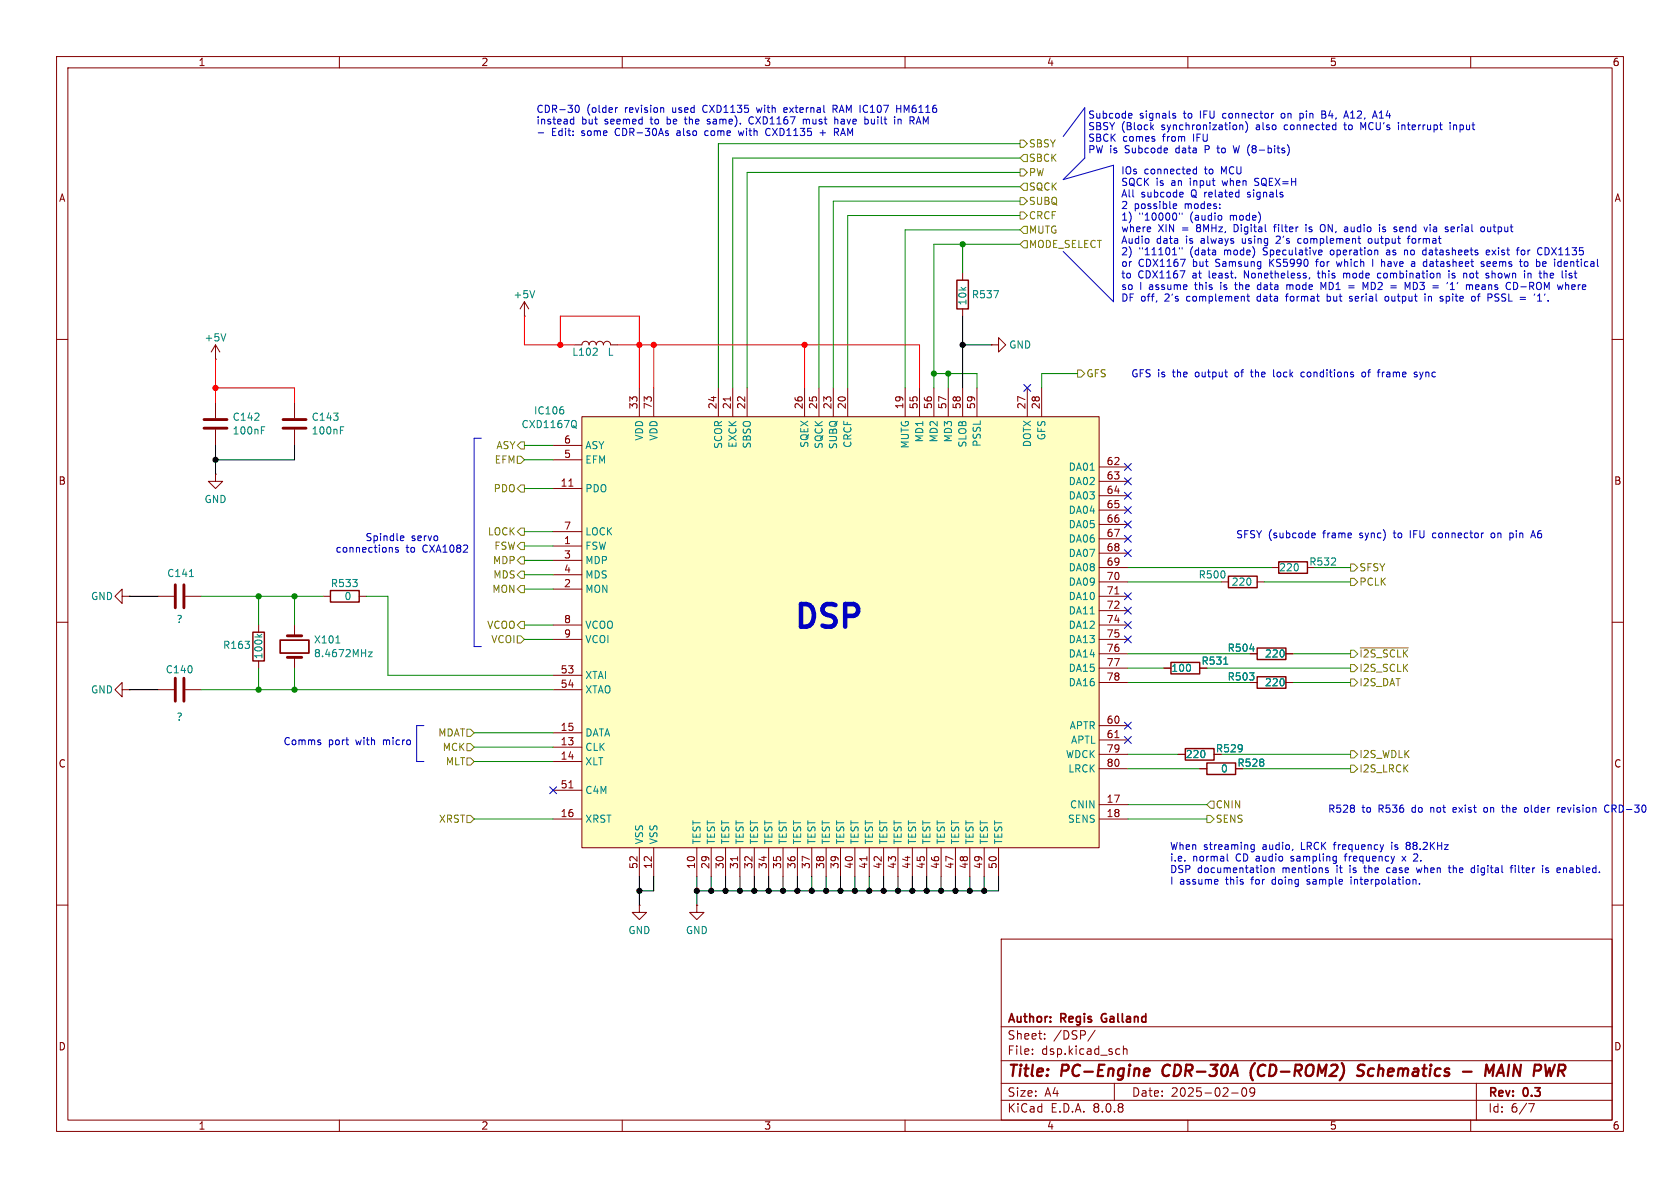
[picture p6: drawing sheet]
<svg xmlns="http://www.w3.org/2000/svg" width="297mm" height="210mm" viewBox="0 0 297 210" stroke-linecap="round" stroke-linejoin="round" font-family="sans-serif">
<defs><g id="words">
<text font-size="5.6" fill="#0000c2" x="139.9" y="112.2">DSP</text>
<g font-size="2.8" fill="#840000">
<text x="178" y="190.9">Title:</text>
<text x="187.7" y="190.9">PC-Engine</text>
<text x="206.4" y="190.9">CDR-30A</text>
<text x="222.7" y="190.9">(CD-ROM2)</text>
<text x="242.4" y="190.9">Schematics</text>
<text x="266.6" y="190.9">MAIN</text>
<text x="276" y="190.9">PWR</text>
</g>
<g font-size="2.1" fill="#840000">
<text x="178" y="184">Sheet:</text>
<text x="178" y="181.2">Author:</text>
<text x="186.2" y="184">/DSP/</text>
<text x="187.6" y="181.2">Regis</text>
<text x="195.4" y="181.2">Galland</text>
<text x="178" y="186.7">File:</text>
<text x="184.1" y="186.7">dsp.kicad_sch</text>
<text x="178" y="196.9">KiCad</text>
<text x="178" y="194.1">Size:</text>
<text x="184.7" y="194.1">A4</text>
<text x="185.7" y="196.9">E.D.A.</text>
<text x="193.3" y="196.9">8.0.8</text>
<text x="200" y="194.1">Date:</text>
<text x="207" y="194.1">2025-02-09</text>
<text x="263" y="194.3">Rev:</text>
<text x="263" y="196.9">Id:</text>
<text x="267.1" y="196.9">6/7</text>
<text x="269.4" y="194.3">0.3</text>
</g>
<g font-size="1.8" fill="#840000">
<text x="35" y="11.9">1</text>
<text x="85" y="11.9">2</text>
<text x="135" y="11.9">3</text>
<text x="185" y="11.9">4</text>
<text x="235" y="11.9">5</text>
<text x="285" y="11.9">6</text>
<text x="10.3" y="35.9">A</text>
<text x="285.3" y="35.9">A</text>
<text x="112.8" y="72.4" transform="rotate(-90 112.8 72.4)">33</text>
<text x="115.3" y="72.4" transform="rotate(-90 115.3 72.4)">73</text>
<text x="126.7" y="72.4" transform="rotate(-90 126.7 72.4)">24</text>
<text x="129.3" y="72.4" transform="rotate(-90 129.3 72.4)">21</text>
<text x="131.8" y="72.4" transform="rotate(-90 131.8 72.4)">22</text>
<text x="142" y="72.4" transform="rotate(-90 142 72.4)">26</text>
<text x="144.5" y="72.4" transform="rotate(-90 144.5 72.4)">25</text>
<text x="147.1" y="72.4" transform="rotate(-90 147.1 72.4)">23</text>
<text x="149.6" y="72.4" transform="rotate(-90 149.6 72.4)">20</text>
<text x="159.8" y="72.4" transform="rotate(-90 159.8 72.4)">19</text>
<text x="162.3" y="72.4" transform="rotate(-90 162.3 72.4)">55</text>
<text x="164.8" y="72.4" transform="rotate(-90 164.8 72.4)">56</text>
<text x="167.4" y="72.4" transform="rotate(-90 167.4 72.4)">57</text>
<text x="169.9" y="72.4" transform="rotate(-90 169.9 72.4)">58</text>
<text x="172.5" y="72.4" transform="rotate(-90 172.5 72.4)">59</text>
<text x="181.4" y="72.4" transform="rotate(-90 181.4 72.4)">27</text>
<text x="183.9" y="72.4" transform="rotate(-90 183.9 72.4)">28</text>
<text x="99.6" y="81">5</text>
<text x="99.6" y="78.5">6</text>
<text x="195.5" y="82.3">62</text>
<text x="10.3" y="85.9">B</text>
<text x="99" y="86.1">11</text>
<text x="195.5" y="84.8">63</text>
<text x="195.5" y="87.4">64</text>
<text x="195.5" y="89.9">65</text>
<text x="285.3" y="85.9">B</text>
<text x="99.6" y="93.7">7</text>
<text x="195.5" y="92.5">66</text>
<text x="195.5" y="95">67</text>
<text x="99.6" y="96.3">1</text>
<text x="99.6" y="98.8">3</text>
<text x="99.6" y="101.3">4</text>
<text x="195.5" y="97.5">68</text>
<text x="195.5" y="100.1">69</text>
<text x="99.6" y="103.9">2</text>
<text x="195.5" y="102.6">70</text>
<text x="195.5" y="105.2">71</text>
<text x="195.5" y="107.7">72</text>
<text x="99.6" y="110.2">8</text>
<text x="99.6" y="112.8">9</text>
<text x="195.5" y="110.2">74</text>
<text x="195.5" y="112.8">75</text>
<text x="99" y="119.1">53</text>
<text x="195.5" y="115.3">76</text>
<text x="195.5" y="117.9">77</text>
<text x="212.3" y="117.7">R531</text>
<text x="99" y="121.7">54</text>
<text x="195.5" y="120.4">78</text>
<text x="99" y="131.8">13</text>
<text x="99" y="129.3">15</text>
<text x="195.5" y="128">60</text>
<text x="195.5" y="130.6">61</text>
<text x="10.3" y="135.9">C</text>
<text x="99" y="134.4">14</text>
<text x="195.5" y="133.1">79</text>
<text x="195.5" y="135.6">80</text>
<text x="214.9" y="133.2">R529</text>
<text x="218.7" y="135.7">R528</text>
<text x="285.3" y="135.9">C</text>
<text x="99" y="139.4">51</text>
<text x="195.5" y="142">17</text>
<text x="99" y="144.5">16</text>
<text x="195.5" y="144.5">18</text>
<text x="112.8" y="153.7" transform="rotate(-90 112.8 153.7)">52</text>
<text x="115.3" y="153.7" transform="rotate(-90 115.3 153.7)">12</text>
<text x="122.9" y="153.7" transform="rotate(-90 122.9 153.7)">10</text>
<text x="125.5" y="153.7" transform="rotate(-90 125.5 153.7)">29</text>
<text x="128" y="153.7" transform="rotate(-90 128 153.7)">30</text>
<text x="130.6" y="153.7" transform="rotate(-90 130.6 153.7)">31</text>
<text x="133.1" y="153.7" transform="rotate(-90 133.1 153.7)">32</text>
<text x="135.6" y="153.7" transform="rotate(-90 135.6 153.7)">34</text>
<text x="138.2" y="153.7" transform="rotate(-90 138.2 153.7)">35</text>
<text x="140.7" y="153.7" transform="rotate(-90 140.7 153.7)">36</text>
<text x="143.3" y="153.7" transform="rotate(-90 143.3 153.7)">37</text>
<text x="145.8" y="153.7" transform="rotate(-90 145.8 153.7)">38</text>
<text x="148.3" y="153.7" transform="rotate(-90 148.3 153.7)">39</text>
<text x="150.9" y="153.7" transform="rotate(-90 150.9 153.7)">40</text>
<text x="153.4" y="153.7" transform="rotate(-90 153.4 153.7)">41</text>
<text x="156" y="153.7" transform="rotate(-90 156 153.7)">42</text>
<text x="158.5" y="153.7" transform="rotate(-90 158.5 153.7)">43</text>
<text x="161" y="153.7" transform="rotate(-90 161 153.7)">44</text>
<text x="163.6" y="153.7" transform="rotate(-90 163.6 153.7)">45</text>
<text x="166.1" y="153.7" transform="rotate(-90 166.1 153.7)">46</text>
<text x="168.7" y="153.7" transform="rotate(-90 168.7 153.7)">47</text>
<text x="171.2" y="153.7" transform="rotate(-90 171.2 153.7)">48</text>
<text x="173.7" y="153.7" transform="rotate(-90 173.7 153.7)">49</text>
<text x="176.3" y="153.7" transform="rotate(-90 176.3 153.7)">50</text>
<text x="10.3" y="185.9">D</text>
<text x="285.3" y="185.9">D</text>
<text x="35" y="199.9">1</text>
<text x="85" y="199.9">2</text>
<text x="135" y="199.9">3</text>
<text x="185" y="199.9">4</text>
<text x="235" y="199.9">5</text>
<text x="285" y="199.9">6</text>
</g>
<g font-size="1.8" fill="#0000c2">
<text x="94.7" y="20.2">CDR-30</text>
<text x="94.7" y="22.2">instead</text>
<text x="102.8" y="22.2">but</text>
<text x="103.7" y="20.2">(older</text>
<text x="107" y="22.2">seemed</text>
<text x="110.6" y="20.2">revision</text>
<text x="115.3" y="22.2">to</text>
<text x="118.4" y="22.2">be</text>
<text x="119.1" y="20.2">used</text>
<text x="121.8" y="22.2">the</text>
<text x="124.7" y="20.2">CXD1135</text>
<text x="125.9" y="22.2">same).</text>
<text x="133.5" y="22.2">CXD1167</text>
<text x="134.5" y="20.2">with</text>
<text x="139.4" y="20.2">external</text>
<text x="143.2" y="22.2">must</text>
<text x="148.3" y="20.2">RAM IC107</text>
<text x="149" y="22.2">have</text>
<text x="154.5" y="22.2">built</text>
<text x="159.9" y="20.2">HM6116</text>
<text x="160" y="22.2">in</text>
<text x="162.9" y="22.2">RAM</text>
<text x="192.3" y="21.2">Subcode</text>
<text x="192.3" y="23.2">SBSY (Block</text>
<text x="201.4" y="21.2">signals</text>
<text x="205.4" y="23.2">synchronization)</text>
<text x="209.4" y="21.2">to</text>
<text x="212.4" y="21.2">IFU</text>
<text x="216.6" y="21.2">connector</text>
<text x="222.3" y="23.2">also</text>
<text x="227.2" y="21.2">on</text>
<text x="227.5" y="23.2">connected</text>
<text x="230.6" y="21.2">pin</text>
<text x="234.7" y="21.2">B4,</text>
<text x="238.3" y="23.2">to</text>
<text x="239" y="21.2">A12,</text>
<text x="241.4" y="23.2">MCU's</text>
<text x="244.2" y="21.2">A14</text>
<text x="248.2" y="23.2">interrupt</text>
<text x="257.6" y="23.2">input</text>
<text x="97.5" y="24.2">Edit:</text>
<text x="102.9" y="24.2">some</text>
<text x="109" y="24.2">CDR-30As</text>
<text x="120.1" y="24.2">also</text>
<text x="125.3" y="24.2">come</text>
<text x="131.5" y="24.2">with</text>
<text x="136.4" y="24.2">CXD1135</text>
<text x="148.9" y="24.2">RAM</text>
<text x="192.3" y="25.3">SBCK</text>
<text x="192.3" y="27.3">PW is</text>
<text x="198.5" y="25.3">comes</text>
<text x="199" y="27.3">Subcode</text>
<text x="205.7" y="25.3">from</text>
<text x="208.1" y="27.3">data</text>
<text x="211.2" y="25.3">IFU</text>
<text x="213.5" y="27.3">P</text>
<text x="215.9" y="27.3">to</text>
<text x="219" y="27.3">W (8-bits)</text>
<text x="198.1" y="31">IOs</text>
<text x="198.1" y="33.1">SQCK is</text>
<text x="198.1" y="35.1">All</text>
<text x="201.7" y="35.1">subcode</text>
<text x="202.3" y="31">connected</text>
<text x="207.2" y="33.1">an</text>
<text x="210.6" y="33.1">input</text>
<text x="210.7" y="35.1">Q related</text>
<text x="213.1" y="31">to</text>
<text x="216.1" y="31">MCU</text>
<text x="216.6" y="33.1">when</text>
<text x="221" y="35.1">signals</text>
<text x="222.5" y="33.1">SQEX=H</text>
<text x="198.1" y="37.2">2</text>
<text x="198.1" y="39.2">1)</text>
<text x="198.1" y="41.2">where</text>
<text x="200.5" y="37.2">possible</text>
<text x="201.3" y="39.2">&quot;10000&quot;</text>
<text x="204.7" y="41.2">XIN</text>
<text x="209" y="41.2">=</text>
<text x="209.5" y="37.2">modes:</text>
<text x="210.5" y="39.2">(audio</text>
<text x="211.8" y="41.2">8MHz,</text>
<text x="217.7" y="39.2">mode)</text>
<text x="218.6" y="41.2">Digital</text>
<text x="225.9" y="41.2">filter</text>
<text x="231.7" y="41.2">is</text>
<text x="234.5" y="41.2">ON,</text>
<text x="238.9" y="41.2">audio</text>
<text x="245.3" y="41.2">is</text>
<text x="248.1" y="41.2">send</text>
<text x="253.7" y="41.2">via</text>
<text x="257.6" y="41.2">serial</text>
<text x="264.1" y="41.2">output</text>
<text x="198.1" y="43.3">Audio</text>
<text x="198.1" y="45.3">2)</text>
<text x="198.1" y="47.4">or</text>
<text x="201.2" y="47.4">CDX1167</text>
<text x="201.3" y="45.3">&quot;11101&quot;</text>
<text x="204.4" y="43.3">data</text>
<text x="209.8" y="43.3">is</text>
<text x="210.5" y="45.3">(data</text>
<text x="211" y="47.4">but</text>
<text x="212.6" y="43.3">always</text>
<text x="215.2" y="47.4">Samsung</text>
<text x="216.7" y="45.3">mode)</text>
<text x="220" y="43.3">using</text>
<text x="223.8" y="45.3">Speculative</text>
<text x="224.9" y="47.4">KS5990</text>
<text x="226.3" y="43.3">2's</text>
<text x="230.3" y="43.3">complement</text>
<text x="233.4" y="47.4">for</text>
<text x="235.8" y="45.3">operation</text>
<text x="237.2" y="47.4">which</text>
<text x="243" y="43.3">output</text>
<text x="243.7" y="47.4">I</text>
<text x="245.5" y="47.4">have</text>
<text x="246" y="45.3">as</text>
<text x="249.3" y="45.3">no</text>
<text x="250.2" y="43.3">format</text>
<text x="251" y="47.4">a</text>
<text x="252.8" y="45.3">datasheets</text>
<text x="253.3" y="47.4">datasheet</text>
<text x="263.7" y="47.4">seems</text>
<text x="264.2" y="45.3">exist</text>
<text x="269.9" y="45.3">for</text>
<text x="270.8" y="47.4">to</text>
<text x="273.7" y="45.3">CDX1135</text>
<text x="273.9" y="47.4">be</text>
<text x="277.3" y="47.4">identical</text>
<text x="198.1" y="49.4">to</text>
<text x="198.1" y="51.5">so</text>
<text x="198.1" y="53.5">DF off,</text>
<text x="201.2" y="49.4">CDX1167</text>
<text x="201.5" y="51.5">I</text>
<text x="203.2" y="51.5">assume</text>
<text x="206" y="53.5">2's</text>
<text x="210" y="53.5">complement</text>
<text x="210.9" y="49.4">at</text>
<text x="211.6" y="51.5">this</text>
<text x="214" y="49.4">least.</text>
<text x="216.2" y="51.5">is</text>
<text x="219" y="51.5">the</text>
<text x="220.4" y="49.4">Nonetheless,</text>
<text x="222.7" y="53.5">data</text>
<text x="223.2" y="51.5">data</text>
<text x="228" y="53.5">format</text>
<text x="228.5" y="51.5">mode</text>
<text x="233.7" y="49.4">this</text>
<text x="234.8" y="51.5">MD1</text>
<text x="235.4" y="53.5">but</text>
<text x="238.3" y="49.4">mode</text>
<text x="239.6" y="53.5">serial</text>
<text x="242.6" y="51.5">MD2</text>
<text x="244.6" y="49.4">combination</text>
<text x="246.1" y="53.5">output</text>
<text x="250.5" y="51.5">MD3</text>
<text x="253.3" y="53.5">in</text>
<text x="255.6" y="51.5">=</text>
<text x="256.3" y="53.5">spite</text>
<text x="257.4" y="49.4">is</text>
<text x="258.3" y="51.5">'1'</text>
<text x="260.2" y="49.4">not</text>
<text x="261.9" y="51.5">means</text>
<text x="262" y="53.5">of</text>
<text x="264.4" y="49.4">shown</text>
<text x="265.1" y="53.5">PSSL</text>
<text x="269.2" y="51.5">CD-ROM</text>
<text x="271" y="53.5">=</text>
<text x="271.4" y="49.4">in</text>
<text x="273.7" y="53.5">'1'.</text>
<text x="274.3" y="49.4">the</text>
<text x="278.4" y="49.4">list</text>
<text x="278.5" y="51.5">where</text>
<text x="199.9" y="66.9">GFS is</text>
<text x="207.4" y="66.9">the</text>
<text x="211.6" y="66.9">output</text>
<text x="218.8" y="66.9">of</text>
<text x="221.8" y="66.9">the</text>
<text x="226" y="66.9">lock</text>
<text x="231.1" y="66.9">conditions</text>
<text x="242" y="66.9">of</text>
<text x="245.1" y="66.9">frame</text>
<text x="251.7" y="66.9">sync</text>
<text x="64.5" y="95.9">Spindle</text>
<text x="72.7" y="95.9">servo</text>
<text x="218.4" y="95.4">SFSY (subcode</text>
<text x="234" y="95.4">frame</text>
<text x="240.6" y="95.4">sync)</text>
<text x="246.9" y="95.4">to</text>
<text x="249.9" y="95.4">IFU</text>
<text x="254.1" y="95.4">connector</text>
<text x="264.7" y="95.4">on</text>
<text x="268.1" y="95.4">pin</text>
<text x="272.2" y="95.4">A6</text>
<text x="59.2" y="97.9">connections</text>
<text x="71.8" y="97.9">to</text>
<text x="74.8" y="97.9">CXA1082</text>
<text x="50" y="131.9">Comms</text>
<text x="58" y="131.9">port</text>
<text x="63" y="131.9">with</text>
<text x="68" y="131.9">micro</text>
<text x="234.7" y="143.9">R528</text>
<text x="240.8" y="143.9">to</text>
<text x="243.8" y="143.9">R536</text>
<text x="249.9" y="143.9">do</text>
<text x="253.3" y="143.9">not</text>
<text x="257.5" y="143.9">exist</text>
<text x="263.2" y="143.9">on</text>
<text x="266.7" y="143.9">the</text>
<text x="270.8" y="143.9">older</text>
<text x="276.8" y="143.9">revision</text>
<text x="285.4" y="143.9">CRD-30</text>
<text x="206.8" y="150.5">When</text>
<text x="206.8" y="152.5">i.e.</text>
<text x="206.8" y="154.5">DSP</text>
<text x="210.8" y="152.5">normal</text>
<text x="211.7" y="154.5">documentation</text>
<text x="212.8" y="150.5">streaming</text>
<text x="218.6" y="152.5">CD audio</text>
<text x="223.3" y="150.5">audio,</text>
<text x="226.8" y="154.5">mentions</text>
<text x="228.7" y="152.5">sampling</text>
<text x="230.3" y="150.5">LRCK</text>
<text x="236.3" y="150.5">frequency</text>
<text x="236.6" y="154.5">it</text>
<text x="238.4" y="152.5">frequency</text>
<text x="239.1" y="154.5">is</text>
<text x="241.9" y="154.5">the</text>
<text x="246" y="154.5">case</text>
<text x="246.7" y="150.5">is</text>
<text x="248.8" y="152.5">x</text>
<text x="249.5" y="150.5">88.2KHz</text>
<text x="251" y="152.5">2.</text>
<text x="251.5" y="154.5">when</text>
<text x="257.4" y="154.5">the</text>
<text x="261.6" y="154.5">digital</text>
<text x="268.8" y="154.5">filter</text>
<text x="274.5" y="154.5">is</text>
<text x="277.4" y="154.5">enabled.</text>
<text x="206.8" y="156.6">I</text>
<text x="208.5" y="156.6">assume</text>
<text x="216.8" y="156.6">this</text>
<text x="221.5" y="156.6">for</text>
<text x="225.3" y="156.6">doing</text>
<text x="231.7" y="156.6">sample</text>
<text x="239.7" y="156.6">interpolation.</text>
</g>
<g font-size="1.8" fill="#848400">
<text x="181.8" y="28.8">SBCK</text>
<text x="181.8" y="26.3">SBSY</text>
<text x="181.8" y="33.9">SQCK</text>
<text x="181.8" y="31.3">PW</text>
<text x="181.8" y="36.4">SUBQ</text>
<text x="181.8" y="41.5">MUTG</text>
<text x="181.8" y="39">CRCF</text>
<text x="181.8" y="44">MODE_SELECT</text>
<text x="192" y="66.9">GFS</text>
<text x="87.4" y="82.1">EFM</text>
<text x="87.7" y="79.6">ASY</text>
<text x="87.2" y="87.2">PDO</text>
<text x="86.1" y="94.8">LOCK</text>
<text x="87.1" y="99.9">MDP</text>
<text x="87.3" y="97.4">FSW</text>
<text x="240.2" y="101.2">SFSY</text>
<text x="86.9" y="105">MON</text>
<text x="87.1" y="102.5">MDS</text>
<text x="240.2" y="103.7">PCLK</text>
<text x="86" y="111.4">VCOO</text>
<text x="86.8" y="113.9">VCOI</text>
<text x="240.2" y="119">I2S_SCLK</text>
<text x="240.2" y="116.4">~{I2S_SCLK}</text>
<text x="240.2" y="121.5">I2S_DAT</text>
<text x="77.4" y="130.4">MDAT</text>
<text x="78.2" y="132.9">MCK</text>
<text x="78.7" y="135.5">MLT</text>
<text x="240.2" y="134.2">I2S_WDLK</text>
<text x="240.2" y="136.8">I2S_LRCK</text>
<text x="214.8" y="143.1">CNIN</text>
<text x="77.5" y="145.6">XRST</text>
<text x="214.8" y="145.6">SENS</text>
</g>
<g font-size="1.8" fill="#008484">
<text x="90.7" y="52.9">+5V</text>
<text x="171.7" y="52.9">R537</text>
<text x="171" y="54.1" transform="rotate(-90 171 54.1)">10k</text>
<text x="36.1" y="60.6">+5V</text>
<text x="101.1" y="63.1">L102</text>
<text x="107.3" y="63.1">L</text>
<text x="178.3" y="61.8">GND</text>
<text x="41" y="74.6">C142</text>
<text x="41" y="77">100nF</text>
<text x="55" y="74.6">C143</text>
<text x="55" y="77">100nF</text>
<text x="92.1" y="75.9">CXD1167Q</text>
<text x="94.3" y="73.5">IC106</text>
<text x="113.9" y="78" transform="rotate(-90 113.9 78)">VDD</text>
<text x="116.4" y="78" transform="rotate(-90 116.4 78)">VDD</text>
<text x="185" y="77.9" transform="rotate(-90 185 77.9)">GFS</text>
<text x="103.4" y="82.1">EFM</text>
<text x="103.4" y="79.6">ASY</text>
<text x="127.9" y="79.5" transform="rotate(-90 127.9 79.5)">SCOR</text>
<text x="130.4" y="79.3" transform="rotate(-90 130.4 79.3)">EXCK</text>
<text x="132.9" y="79.4" transform="rotate(-90 132.9 79.4)">SBSO</text>
<text x="143.1" y="79.3" transform="rotate(-90 143.1 79.3)">SQEX</text>
<text x="145.6" y="79.5" transform="rotate(-90 145.6 79.5)">SQCK</text>
<text x="148.2" y="79.5" transform="rotate(-90 148.2 79.5)">SUBQ</text>
<text x="150.7" y="79.3" transform="rotate(-90 150.7 79.3)">CRCF</text>
<text x="160.9" y="79.4" transform="rotate(-90 160.9 79.4)">MUTG</text>
<text x="163.4" y="78.3" transform="rotate(-90 163.4 78.3)">MD1</text>
<text x="166" y="78.3" transform="rotate(-90 166 78.3)">MD2</text>
<text x="168.5" y="78.3" transform="rotate(-90 168.5 78.3)">MD3</text>
<text x="171" y="79.2" transform="rotate(-90 171 79.2)">SLOB</text>
<text x="173.6" y="79.1" transform="rotate(-90 173.6 79.1)">PSSL</text>
<text x="182.5" y="79.1" transform="rotate(-90 182.5 79.1)">DOTX</text>
<text x="188.8" y="83.4">DA01</text>
<text x="36.1" y="89.1">GND</text>
<text x="103.4" y="87.2">PDO</text>
<text x="188.8" y="86">DA02</text>
<text x="188.8" y="88.5">DA03</text>
<text x="103.4" y="94.8">LOCK</text>
<text x="188.8" y="91">DA04</text>
<text x="188.8" y="93.6">DA05</text>
<text x="103.4" y="97.4">FSW</text>
<text x="103.4" y="99.9">MDP</text>
<text x="188.8" y="96.1">DA06</text>
<text x="188.8" y="98.7">DA07</text>
<text x="188.8" y="101.2">DA08</text>
<text x="226" y="101.2">220</text>
<text x="231.4" y="100.2">R532</text>
<text x="16" y="106.3">GND</text>
<text x="29.5" y="102.2">C141</text>
<text x="58.4" y="104">R533</text>
<text x="60.8" y="106.3">0</text>
<text x="103.4" y="105">MON</text>
<text x="103.4" y="102.5">MDS</text>
<text x="188.8" y="103.7">DA09</text>
<text x="188.8" y="106.3">DA10</text>
<text x="211.8" y="102.5">R500</text>
<text x="217.6" y="103.7">220</text>
<text x="31.1" y="110.3">?</text>
<text x="55.4" y="114">X101</text>
<text x="103.4" y="111.4">VCOO</text>
<text x="103.4" y="113.9">VCOI</text>
<text x="188.8" y="108.8">DA11</text>
<text x="188.8" y="111.4">DA12</text>
<text x="188.8" y="113.9">DA13</text>
<text x="29.2" y="119.2">C140</text>
<text x="39.3" y="114.9">R163</text>
<text x="46.6" y="116.6" transform="rotate(-90 46.6 116.6)">100k</text>
<text x="55.4" y="116.4">8.4672MHz</text>
<text x="188.8" y="116.4">DA14</text>
<text x="188.8" y="119">DA15</text>
<text x="207" y="119">100</text>
<text x="216.9" y="115.4">R504</text>
<text x="223.5" y="116.4">220</text>
<text x="16" y="122.8">GND</text>
<text x="103.4" y="120.2">XTAI</text>
<text x="103.4" y="122.8">XTAO</text>
<text x="188.8" y="121.5">DA16</text>
<text x="216.9" y="120.5">R503</text>
<text x="223.5" y="121.5">220</text>
<text x="31.1" y="127.6">?</text>
<text x="103.4" y="130.4">DATA</text>
<text x="189" y="129.1">APTR</text>
<text x="189.2" y="131.7">APTL</text>
<text x="103.4" y="132.9">CLK</text>
<text x="103.4" y="135.5">XLT</text>
<text x="188.3" y="134.2">WDCK</text>
<text x="188.8" y="136.8">LRCK</text>
<text x="209.5" y="134.2">220</text>
<text x="215.7" y="136.8">0</text>
<text x="103.4" y="140.6">C4M</text>
<text x="189.1" y="143.1">CNIN</text>
<text x="103.4" y="145.6">XRST</text>
<text x="113.9" y="149.4" transform="rotate(-90 113.9 149.4)">VSS</text>
<text x="116.4" y="149.4" transform="rotate(-90 116.4 149.4)">VSS</text>
<text x="124.1" y="149.4" transform="rotate(-90 124.1 149.4)">TEST</text>
<text x="126.6" y="149.4" transform="rotate(-90 126.6 149.4)">TEST</text>
<text x="129.1" y="149.4" transform="rotate(-90 129.1 149.4)">TEST</text>
<text x="131.7" y="149.4" transform="rotate(-90 131.7 149.4)">TEST</text>
<text x="134.2" y="149.4" transform="rotate(-90 134.2 149.4)">TEST</text>
<text x="136.8" y="149.4" transform="rotate(-90 136.8 149.4)">TEST</text>
<text x="139.3" y="149.4" transform="rotate(-90 139.3 149.4)">TEST</text>
<text x="141.8" y="149.4" transform="rotate(-90 141.8 149.4)">TEST</text>
<text x="144.4" y="149.4" transform="rotate(-90 144.4 149.4)">TEST</text>
<text x="146.9" y="149.4" transform="rotate(-90 146.9 149.4)">TEST</text>
<text x="149.5" y="149.4" transform="rotate(-90 149.5 149.4)">TEST</text>
<text x="152" y="149.4" transform="rotate(-90 152 149.4)">TEST</text>
<text x="154.5" y="149.4" transform="rotate(-90 154.5 149.4)">TEST</text>
<text x="157.1" y="149.4" transform="rotate(-90 157.1 149.4)">TEST</text>
<text x="159.6" y="149.4" transform="rotate(-90 159.6 149.4)">TEST</text>
<text x="162.2" y="149.4" transform="rotate(-90 162.2 149.4)">TEST</text>
<text x="164.7" y="149.4" transform="rotate(-90 164.7 149.4)">TEST</text>
<text x="167.2" y="149.4" transform="rotate(-90 167.2 149.4)">TEST</text>
<text x="169.8" y="149.4" transform="rotate(-90 169.8 149.4)">TEST</text>
<text x="172.3" y="149.4" transform="rotate(-90 172.3 149.4)">TEST</text>
<text x="174.9" y="149.4" transform="rotate(-90 174.9 149.4)">TEST</text>
<text x="177.4" y="149.4" transform="rotate(-90 177.4 149.4)">TEST</text>
<text x="188.7" y="145.6">SENS</text>
<text x="111" y="165.3">GND</text>
<text x="121.2" y="165.3">GND</text>
</g>
</g></defs>
<g fill="none" stroke="#840000" stroke-width=".18">
<path d="M10 10h277v190h-277zM12 12h273v186h-273zM60 10v2M110 10v2M160 10v2M210 10v2M260 10v2M10 60h2M285 60h2M10 110h2M221 115.6h1.2M227.3 115.6h1.3"/>
<path d="M285 110h2M10 160h2M177 166h108v32h-108zM285 160h2M60 198v2M110 198v2M160 198v2M177 194.5h108M177 191.5h108M177 187.5h108M177 181.5h108M182.5 186.3v.1"/>
<path d="M182.5 185.5v.1M184.7 183.6v.1M184.7 182.8v.1M193.6 182.1l-1.3 2M197 191.5v3M197.8 185.4l.2 .1M198 186.3l-.2 .1M198.6 184.9v1.5M198.6 185.5l.2-.1 .4 .1v.9M210 198v2M217.7 193.2h1.2M219.7 192.4l.2-.1a.81 .81 0 0 1 .6 .6 .81 .81 0 0 1-.3 .8l-.2 .1a.81 .81 0 0 1-.3-1.4z"/>
<path d="M221.8 192.9l-.3 .3h-.3l-.2-.3 .1-.5 .4-.1 .2 .1a.99 .99 0 0 1-.3 1.4h-.3M260 198v2M261 191.5v6.5M270.2 195.1h1l-.6 1.5"/>
</g>
<path d="M202.6 188.9l.6 .1v.4l-1 .1M203 190.1l-.6 .1M205.8 188.5a1.27 1.27 0 0 0 0 1.6M221.9 187.9a2.35 2.35 0 0 0-.4 3.1M241.3 188.3a.85 .85 0 0 0-1.1 .1 .45 .45 0 0 0 .2 .8l.4 .1a.49 .49 0 0 1 .3 .5 .49 .49 0 0 1-.5 .4l-.7-.1M258.6 189.4h1.6M262.5 190.2l.3-2 .5 1.4 .8-1.4-.2 2M264.5 190.2l1-2 .4 2M264.8 189.6h1" fill="none" stroke="#840000" stroke-width=".4"/>
<path d="M194.8 179.4l-.1 .4 .1 .7" fill="none" stroke="#840000" stroke-width=".3"/>
<path d="M222.2 114.6h5.1v2h-5.1z" fill="none" stroke="#840000" stroke-width=".25"/>
<path d="M221 114.7h.7" fill="none" stroke="#008484" stroke-width=".18"/>
<path d="M102.9 73.7h91.4v76.2h-91.4z" fill="#ffffc2"/>
<g fill="none" stroke="#840000" stroke-width=".18">
<path d="M92.7 55.9h.1M92.7 53.3l-.8 1.3M92.7 53.3v2.6M92.7 53.3l.8 1.3M170.2 48.3v1.2M170.2 54.6v1.3M38.1 63.5h.1M38.1 61l-.8 1.2M38.1 61v2.5M38.1 71.1v2.8M38.1 75.9v2.8M38.1 61l.8 1.2"/>
<path d="M52.1 71.1v2.8M52.1 75.9v2.8M97.8 78.7h5.1M101.6 61h1.3a.64 .64 0 0 1 .6-.7 .64 .64 0 0 1 .6 .7 .64 .64 0 0 1 .7-.7 .64 .64 0 0 1 .6 .7 .64 .64 0 0 1 .6-.7 .64 .64 0 0 1 .7 .7 .64 .64 0 0 1 .6-.7 .64 .64 0 0 1 .6 .7h1.3M102.9 73.7h91.4v76.2h-91.4zM113 68.6v5.1M115.6 68.6v5.1M127 68.6v5.1M129.1 70.2v.7M129.5 68.6v5.1M132.1 68.6v5.1M142.2 68.6v5.1"/>
<path d="M144.8 68.6v5.1M147.3 68.6v5.1M149.9 68.6v5.1M160 68.6v5.1M162.6 68.6v5.1M165.1 68.6v5.1M167.6 68.6v5.1M170.2 68.6v5.1M172.7 68.6v5.1M175.3 61h1.2v-1.3l1.3 1.3-1.3 1.2v-1.2M175.3 61h.1M181.6 68.6v5.1"/>
<path d="M184.1 68.6v5.1M38.1 83.8v1.3h1.3l-1.3 1.3-1.3-1.3h1.3M38.1 83.8h.1M97.8 96.5h5.1M97.8 86.4h5.1M97.8 99.1h5.1M97.8 81.3h5.1M97.8 94h5.1M100.6 85.9h.7M194.3 82.6h5.1M194.3 85.1h5.1M194.3 87.6h5.1"/>
<path d="M194.3 90.2h5.1M194.3 92.7h5.1M194.3 95.3h5.1M194.3 97.8h5.1M21.6 105.4v-1.3l-1.3 1.3 1.3 1.3v-1.3h1.3M22.9 105.4h.1M27.9 105.4h2.8M32.8 105.4h2.8M45.7 110.5v1.3M45.7 116.8v1.3M52.1 110.5v1.9M52.1 116.2v1.9"/>
<path d="M57.1 105.4h1.3M63.5 105.4h1.3M97.8 104.1h5.1M97.8 101.6h5.1M97.8 119.4h5.1M97.8 110.5h5.1M97.8 113h5.1M194.3 100.3h5.1M194.3 102.9h5.1M194.3 105.4h5.1M194.3 108h5.1M194.3 110.5h5.1"/>
<path d="M194.3 113h5.1M194.3 115.6h5.1M194.3 118.1h5.1M197.1 105h.7M205.7 118.1h1.3M215.9 102.9h1.3M221 115.6h1.2M222.2 102.9h1.3M224.8 100.3h1.3M227.3 115.6h1.3M21.6 121.9v-1.2l-1.3 1.2 1.3 1.3v-1.3h1.3M22.9 121.9h.1"/>
<path d="M27.9 121.9h2.8M32.8 121.9h2.8M97.8 132.1h5.1M97.8 134.6h5.1M97.8 129.5h5.1M97.8 139.7h5.1M97.8 121.9h5.1M100.6 139.3h.7M194.3 128.3h5.1M194.3 130.8h5.1M194.3 120.7h5.1M194.3 133.4h5.1"/>
<path d="M194.3 135.9h5.1M197.1 130.4h.7M208.3 133.4h1.2M212.1 135.9h1.3M221 120.7h1.2M227.3 120.7h1.3M97.8 144.8h5.1M113 149.9v5M115.6 149.9v5M123.2 149.9v5M125.7 149.9v5M128.3 149.9v5"/>
<path d="M130.4 151.4v.8M130.8 149.9v5M133.3 149.9v5M135.9 149.9v5M138.4 149.9v5M141 149.9v5M143.5 149.9v5M146 149.9v5M148.6 149.9v5M151.1 149.9v5M153.3 151.4v.8M153.7 149.9v5"/>
<path d="M156.2 149.9v5M158.7 149.9v5M161.3 149.9v5M163.8 149.9v5M166.4 149.9v5M168.9 149.9v5M171.4 149.9v5M174 149.9v5M176.5 149.9v5M194.3 144.8h5.1M194.3 142.2h5.1M113 160v1.3h1.3l-1.3 1.3-1.2-1.3h1.2"/>
<path d="M113 160h.1M123.2 160v1.3h1.3l-1.3 1.3-1.3-1.3h1.3M123.2 160h.1"/>
</g>
<g fill="none" stroke="#008484" stroke-width=".18">
<path d="M39.9 59l-.4 1.3M94.5 51.4l-.4 1.2M175.7 51.4h.8l-.5 1.2M46.2 76.1h.4M46.2 75.5h.6M60.2 76.1h.4M60.2 75.5h.6M99.6 72.4l.1 .2-.1 .5M101.5 75.4l.4 .3M101.6 74.3l.1 .1a.81 .81 0 0 1-.1 1.2M104.8 62.8h.8M105.5 61.7v.4"/>
<path d="M33.5 101.9h.7M45.5 112.1l.4 .5M46.3 112.1l-.5 .4M59.4 113.7h.7M65.1 115.2h.7l-.7 .9h.7M216.3 117.4h.8M221 114.7h.7"/>
</g>
<path d="M36.1 75.7h4M36.1 74.2h4M50 75.7h4.1M50 74.2h4.1M31 103.4v4M31 119.9v4.1M32.5 103.4v4M32.5 119.9v4.1M50.8 116.2h2.5M50.8 112.4h2.5" fill="none" stroke="#840000" stroke-width=".51"/>
<path d="M169.2 49.5h2v5.1h-2zM226.1 99.3h5v2h-5zM44.7 111.8h2v5h-2zM58.4 104.4h5.1v2h-5.1zM207 117.1h5.1v2h-5.1zM217.2 101.9h5v2h-5zM222.2 119.6h5.1v2.1h-5.1zM209.5 132.3h5.1v2.1h-5.1zM213.4 134.9h5v2h-5z" fill="none" stroke="#840000" stroke-width=".25"/>
<path d="M49.5 113.2h5.1v2.2h-5.1z" fill="none" stroke="#840000" stroke-width=".3"/>
<g fill="none" stroke="#848400" stroke-width=".18">
<path d="M180.3 29.8h.7l.6 .7-.6 .6h-.7zM180.3 34.9h.7l.6 .7-.6 .6h-.7zM180.3 24.8h.7l.6 .6-.6 .6h-.7zM180.3 37.5h.7l.6 .6-.6 .6h-.7zM181 32.4h.6v1.3h-.6l-.7-.7zM181 27.3h.6v1.3h-.6l-.7-.7zM181 42.5h.6v1.3h-.6l-.7-.6zM181 40h.6v1.3h-.6l-.7-.7zM91.4 78.7l.7-.6h.6v1.3h-.6zM190.5 65.4h.6l.7 .6-.7 .7h-.6zM91.4 86.4l.7-.7h.6v1.3h-.6zM91.4 96.5l.7-.6h.6v1.3h-.6z"/>
<path d="M91.4 80.6h.7l.6 .7-.6 .6h-.7zM92.1 98.4h.6v1.3h-.6l-.7-.6zM92.1 93.3h.6v1.3h-.6l-.7-.6zM238.8 99.7h.6l.6 .6-.6 .7h-.6zM91.4 112.4h.7l.6 .6-.6 .7h-.7zM91.4 104.1l.7-.6h.6v1.3h-.6zM92.1 109.9h.6v1.2h-.6l-.7-.6zM92.1 101h.6v1.2h-.6l-.7-.6zM238.8 102.2h.6l.6 .7-.6 .6h-.6zM238.8 117.5h.6l.6 .6-.6 .6h-.6zM238.8 114.9h.6l.6 .7-.6 .6h-.6zM240.4 114.5h8.6"/>
<path d="M82.5 128.9h.7l.6 .6-.6 .7h-.7zM82.5 134h.7l.6 .6-.6 .7h-.7zM82.5 131.4h.7l.6 .7-.6 .6h-.7zM238.8 132.7h.6l.6 .7-.6 .6h-.6zM238.8 135.3h.6l.6 .6-.6 .6h-.6zM238.8 120h.6l.6 .7-.6 .6h-.6zM82.5 144.1h.7l.6 .7-.6 .6h-.7zM213.4 144.1h.6l.6 .7-.6 .6h-.6zM214 141.6h.6v1.3h-.6l-.6-.7z"/>
</g>
<g fill="none" stroke="#0000c2" stroke-width=".18">
<path d="M101.7 19.1l.1-.4 .2-.1a.68 .68 0 0 1 .4 .6 .68 .68 0 0 1-.4 .7l-.2-.1-.1-.4M109.2 19l-.4 .3M117.2 19l.1 .2v.7M133.7 19l.3 .9M139 19h-.3l-.1 .2v.6l.4 .1M139.2 19.3l-.6 .2M147.6 19.3l.4 .6M147.9 18.7l-.6-.1v1.3M147.9 19.2l-.6 .1M158.5 19.2h.7M159.2 18.6v1.3M234.2 19.7l-.5-.1v1.3l.6-.1"/>
<path d="M243.1 19.6l.4 1.3M95.1 23.5h1M101 21.9h.4M101 21.1h.4M101.4 20.6v1.3M118 23.5l.2 .2-.2 .3M118 23.1l.1 .1M121 21.1h.5M121.1 20.6l.1 1.3M124.8 23.1l-.2 .3v.3l.2 .3M125 21.9h.4M125.4 21.1l-.4 .2 .1 .1 .3 .1"/>
<path d="M130.5 23.1l.3 .9 .2-.6M132.6 20.7a.69 .69 0 0 0-.2 .7 .69 .69 0 0 0 .5 .5M132.8 20.6h.1M135.6 22.8a.69 .69 0 0 0-.2 .7 .69 .69 0 0 0 .5 .5M142 21.2l.4-.1 .2 .2M142 21.1v.8M142.6 21.3v.6M142.7 21.1l-.1 .2M145 23.5h.9M145.5 23v1M147.5 23.4l.6-.1 .1-.2v-.3l-.7-.1v1.3M147.6 21.1h.5v.8"/>
<path d="M147.8 23.4l.4 .6M153.4 21.1l.1 .2-.1 .6M158.8 21.2l.1-.1h.3l.1 .8M158.8 21.1v.8M162 21.9l.4-1.3 .4 1.3M162.1 21.6h.6M188 24.1l3.8-5v8.8l-3.8 3.9 8.8-2.6v24.1l-8.8-8.8M199.7 20l.4 .1v.2l-.6 .2M200.1 20.8l-.4 .1M203.6 22.4l.3 .5M203.9 22.1l-.5 .5M207.4 20.4l.5 .2-.1 .2-.4 .1"/>
<path d="M207.4 20.1h.4M207.5 36.8h.5M207.5 36.1l.3-.1 .2 .3-.6 .2M208 37.9v.8M208.5 37.6v.3M208.7 34h.4l.1 .3-.6 .1M209 37.6v.3M209.1 34.8h-.4M210.9 30.5l.3 .2h.3M211.5 29.5v1.2M211.5 30l-.3-.1-.3 .2M215.1 26.2h.5"/>
<path d="M215.3 25.7l.1 1.3M215.9 38.2v.6M218 25.7l.3 1.3 .3-.9M219.2 22.1v.8M219.2 22.2l.2-.1h.3v.8M220.4 21.7a1.47 1.47 0 0 1-.2 1.7M221.8 32.7l.2 .1M222 31.5l-.2 .3 .2 .3M225.2 20l-.3 .1M225.4 39.8l-.1 1.2M226.6 20.1l-.1 .2 .1 .5M227.6 25.6a1.46 1.46 0 0 1 0 1.9"/>
<path d="M229.8 20.8l.4 .1M229.8 20v1.3M230.2 20l-.4 .1M230.9 39.7v.1M233.7 20.2h.4M234 39.7l-.5 .2M234.1 20.2l.2 .1M234.2 20.2h-.1M237.6 20.9l.4-1.3 .4 1.3M237.6 22.1h.4M237.7 20.5h.6M237.7 21.7l.1 1.2"/>
<path d="M241 22.6l-.4-.9v1.2M242.8 20.5h.6M243.9 39.7v.1M247.2 22.1v.8M252.8 39.7v.1M256.4 21.7v.1M256.4 22.1v.8M257 22.1v.8M257.1 22.1l-.1 .1M207.3 45.1h.7M208.5 43.8v.2M208.6 47.9h.9l-.6 1.2"/>
<path d="M208.7 45.8h.8l-.5 1.3M209 43.8v.2M218.2 50.3h.5M218.4 49.9l.1 1.2M220.4 52.4h.5M220.6 52v1l.3 .2M222.8 50.3l-.4 .1-.1 .2v.5l.5 .1M225.1 40.1h.5M226.3 42.3l-.7 .7h.7M227.2 52.4h.5M227.5 50.5l.4-.2 .1 .2M227.5 50.3v.9"/>
<path d="M227.5 52l-.1 1.2M229.9 42.2h-.4l-.1 .2 .1 .5 .4 .1M230.9 40.1v.9M231.5 49.1l-.1 .2M232.8 46v1.1M232.9 48.3h.5M233.1 47.9v1.2M233.5 40.8l.5 .2M233.7 45l-.4 .1M233.7 44.3v.2l-.6 .1M234.4 49.9l-.4 .9-.5-.9v1.3M234.6 53.2h.4"/>
<path d="M234.6 52v1.2M235 52.4h-.4M235.3 44.3l-.1 .1 .1 .6M236.3 46.3l.2 .8 .2-.6M237.5 48.3v.8M237.9 48.3l-.4 .1M238.1 40.1l.2 .2v.7M238.3 40.9l-.5 .1M238.3 40.4l-.5 .1M238.4 50.5h1M238.4 50.9h1M239 52.4h-.3l-.1 .2 .5 .4"/>
<path d="M239.1 53l-.2 .2h-.3M240.1 42.2h.5M240.4 43h.2M241 51.2v-1.3l.4 .9 .4-.9v1.3M242.4 42.2h-.3l-.2 .2v.5l.2 .1 .3-.1M242.7 45.8v1.3M243.9 40.1v.9M244.1 48.4l-.3-.1-.3 .2 .1 .6h.5M244.4 40.9h.5M244.6 46.3l.2 .1v.7M244.9 52.5l.2-.1 .4 .1v.5l-.1 .2h-.3l-.2-.1zM244.9 40.2l-.3-.1-.2 .2 .1 .2 .4 .1"/>
<path d="M245.6 44.6h-.3l-.2 .2v.2l.5 .1M247.6 40.1l-.2 .2v.5l.2 .2M248.1 40.4l-.7 .1M248.4 44.3l.3-.1 .1 .2M248.4 51.2v-1.3l.4 .9 .5-.9v1.3M248.8 42.2h.5M249 41.8v1.2M249.7 46.3h.2l.2 .1v.7M249.9 49.9v1.3h.3M250.1 47l-.4 .1M250.1 46.6h-.4M251.7 44.2l.4 .1"/>
<path d="M251.9 52.4v.8M252.1 45l-.4 .1M252.1 43.8v1.3M252.5 52.4v.8M252.8 40.1v.9M252.9 52.4l-.4 .1M255.7 52.4v1.3M255.7 53.2h.1M255.8 52.4h-.1M255.9 49.9l-.1 .3M256.2 48.3v.8M256.5 50.2l.3-.3v1.3"/>
<path d="M256.5 40.8l.2 .2 .4-.1M256.7 49.1h.4M256.9 48.3l-.2 .2 .2 .2M257.1 40.2l-.4-.1-.2 .2M257.1 40.4l-.6 .1M257.7 49.9l-.1 .3M259.1 48.3l.2 .2v.6M260.4 52.4h.3l.1 .2v.5l-.4 .1M261.2 52.4h.5M261.4 52v1.2M261.4 50.4l-.3-.1-.2 .2v.6h.5M261.5 50.6l-.6 .2"/>
<path d="M262.2 40.1l.2 .3v.3l-.2 .3M262.3 46.3h-.3l-.2 .1 .1 .2 .4 .1v.3h-.5M262.7 44.6l.7-.1-.1-.2-.4-.1-.2 .2 .1 .6h.5M263 40.1l.1 .8 .3 .1 .1-.2M263.2 48.8v.3M263.3 46.3h-.3l-.1 .1v.6l.4 .1M263.5 46.6l-.6 .1M263.8 47.9v1.2M263.8 48.4h.1M264.3 53.2h.4M264.3 52.1v.3l.4 .2M268.1 44.2h.5"/>
<path d="M268.1 50a.68 .68 0 0 1 .2 .8 .68 .68 0 0 1-.7 .4M268.4 43.8h.2M269.3 44.2l-.3 .1-.1 .1 .1 .5 .3 .2M269.5 46.5l.2-.2h.3l.1 .2-.1 .5-.3 .1-.2-.2M270.1 48.3v.8M270.1 48.4l.2-.1 .3 .1 .1 .7M271.3 52l-.1 .2M271.9 52.3l.3-.3v1.2M272.5 43.8l.1 .1M272.6 44.9l-.1 .1M272.8 46.3h.3l.2 .3-.6 .1M272.8 47h.5"/>
<path d="M273.1 52l-.1 .2M273.1 48.3l.4 .2v.6M273.5 43.8h-.4v1.3h.4M276.8 50.4h.5v.8M277 46.3h-.3l-.2 .1 .1 .6 .4 .1M277.1 46.6l-.6 .1M277.9 48.4l-.3-.1-.2 .2 .5 .4M277.9 49l-.2 .1h-.3M277.9 50.4v.7M278.5 50.6l-.6 .2M85.1 77.5h-1.3v36.8h1.3M221 65.8h.5"/>
<path d="M221.2 65.4l.1 1.2M225.2 65.4v1l.1 .2M230.6 65.8h-.4l-.2 .2 .1 .6h.5M240.9 65.8h.3l.2 .2v.4l-.2 .2h-.3l-.1-.2zM244.4 65.8v.8M244.5 65.8l-.1 .2M250.1 65.8h.4M250.1 66.1l.5 .3-.1 .2h-.4M251 65.8l.3 .8M251.2 66.9l-.2 .1M69.3 96.8l.1 .8M70 96.8v.3l.4 .2 .1 .1-.2 .2h-.4"/>
<path d="M70.8 94.8l.4-.1 .2 .3-.6 .1M70.8 95.5h.5M232 95h.4M232 94.3l.3-.1 .2 .3-.6 .1M249.3 93.8v1.3M253.3 94.8l.1 .2 .3 .1M253.7 94.2l-.3 .1-.1 .2M264.1 94.3l-.3-.1-.2 .3 .1 .5 .1 .1 .3-.1M267 94.2l.4 .1 .1 .2v.5l-.5 .1M270.6 95.1l.4-1.3 .5 1.3M270.7 94.7h.6M56.7 131.3v.3"/>
<path d="M74.9 128.3h-1.2v6.3h1.2M215.3 155.5v.3l-.6 .1M217 150.9v1.1l.1 .2M221.2 150.5l.1 .1M221.7 149.3v1.1l-.2 .2M221.7 149.4l-.3-.1-.3 .3 .1 .5h.5M223.7 153.4l.3 .1 .2 .2-.1 .4-.4 .2M224.7 153.5l.2-.1 .3 .1v.8M224.7 153.4v.9M231 156.2l.2 .1M231.2 155.5l-.2 .1 .2 .3M234.5 153.8l.3 .1 .1 .2-.2 .2h-.3"/>
<path d="M237.8 151.1v1.1M238.8 155.5v.8M241.3 153v1.2M245.3 153.5l-.2 .5 .2 .2 .3 .1M246 148.9v.1M246 149.3v.9M247.9 151.4l.6 .8M248.5 151.4l-.6 .8M248.8 149.4l-.2 .2v.3l.1 .2 .4 .1M248.8 149.4h.3M249.1 148.9l-.4 .1-.1 .1 .2 .3M250.2 155.5l.1 .1v.7"/>
<path d="M250.4 153.4l.2 .9 .3-.6 .2 .6M250.6 151.5l-.7 .7h.7M250.9 156.2v.1M256 153.4h.5M256.3 154.2l.2 .1M257.1 142.7l-.2 .2v.5l.2 .2M257.5 143l-.6 .2M260.3 153.4l.4 .1M260.7 154.2l-.4 .1M260.7 153v1.3M262.7 142.7l-.3 .1-.1 .2 .1 .5 .3 .1M265.5 142.7h.4"/>
<path d="M265.6 143.4l.3 .2M267 153.4h.5M267.5 153l-.3 .2v1.1M267.9 153v.1M267.9 153.4v.9M269.6 142.8l.3-.1 .3 .3-.1 .5-.2 .1-.3-.1M272.7 153v.1M273.7 153.5l-.3-.1-.1 .2v.2l.4 .1v.3h-.4M275.4 142.7v.9M275.7 142.7l-.3 .3M276.4 153.4v.9M276.5 142.7h-.2l-.2 .2 .1 .6 .3 .1"/>
<path d="M276.7 143l-.6 .2M276.9 153.5l-.3-.1-.2 .1M284.4 142.4a.6 .6 0 0 0-.8 .5 .6 .6 0 0 0 .6 .7l.2-.1"/>
</g>
<g fill="none" stroke="#008400" stroke-width=".18">
<path d="M180.3 27.9h-50.8v40.7M180.3 38.1h-30.4v30.5M180.3 30.5h-48.2v38.1M180.3 35.6h-33v33M180.3 25.4h-53.3v43.2M180.3 33h-35.5v35.6M170.2 43.2v5.1M180.3 40.6h-20.3v28M180.3 43.2h-15.2v25.4M92.7 78.7h5.1M165.1 66h7.6v2.6M167.6 66v2.6"/>
<path d="M190.5 66h-6.4v2.6M92.7 94h5.1M92.7 96.5h5.1M92.7 81.3h5.1M92.7 86.4h5.1M92.7 99.1h5.1M35.6 105.4h21.5M45.7 105.4v5.1M45.7 118.1v3.8M52.1 105.4v5.1M52.1 118.1v3.8M64.8 105.4h3.8v14h29.2"/>
<path d="M92.7 113h5.1M92.7 110.5h5.1M92.7 104.1h5.1M92.7 101.6h5.1M199.4 115.6h21.6M199.4 100.3h25.4M199.4 118.1h6.3M199.4 102.9h16.5M213.4 118.1h25.4M223.5 102.9h15.3M228.6 115.6h10.2M232.4 100.3h6.4"/>
<path d="M35.6 121.9h62.2M83.8 129.5h14M83.8 132.1h14M83.8 134.6h14M199.4 133.4h8.9M199.4 135.9h12.7M199.4 120.7h21.6M215.9 133.4h22.9M219.7 135.9h19.1M228.6 120.7h10.2M83.8 144.8h14M199.4 144.8h14"/>
<path d="M199.4 142.2h14"/>
</g>
<path d="M92.7 55.9v5.1h8.9M38.1 63.5v7.6M38.1 68.6h14v2.5M99.1 61v-5.1h13.9v12.7M109.2 61h53.4v7.6M115.6 61v7.6M142.2 61v7.6" fill="none" stroke="#f00" stroke-width=".18"/>
<g fill="none" stroke="#000" stroke-width=".18">
<path d="M170.2 55.9v12.7M38.1 78.7v5.1M52.1 78.7v2.6h-14M170.2 61h5.1M22.9 105.4h5M22.9 121.9h5M113 154.9v5.1M115.6 154.9v2.6h-2.6M123.2 154.9v5.1M125.7 154.9v2.6M128.3 154.9v2.6M130.8 154.9v2.6"/>
<path d="M133.3 154.9v2.6M135.9 154.9v2.6M138.4 154.9v2.6M141 154.9v2.6M143.5 154.9v2.6M146 154.9v2.6M148.6 154.9v2.6M151.1 154.9v2.6M153.7 154.9v2.6M156.2 154.9v2.6M158.7 154.9v2.6M161.3 154.9v2.6"/>
<path d="M163.8 154.9v2.6M166.4 154.9v2.6M168.9 154.9v2.6M171.4 154.9v2.6M174 154.9v2.6M176.5 154.9v2.6h-53.3"/>
</g>
<g fill="none" stroke="#000084" stroke-width=".18">
<path d="M181 68l1.2 1.2M182.2 68l-1.2 1.2M198.8 94.6l1.2 1.3M198.8 81.9l1.2 1.3M198.8 84.5l1.2 1.2M198.8 92.1l1.2 1.2M198.8 89.6l1.2 1.2M198.8 87l1.2 1.2M198.8 97.2l1.2 1.2M200 94.6l-1.2 1.3M200 81.9l-1.2 1.3M200 84.5l-1.2 1.2"/>
<path d="M200 92.1l-1.2 1.2M200 89.6l-1.2 1.2M200 87l-1.2 1.2M200 97.2l-1.2 1.2M198.8 109.9l1.2 1.2M198.8 112.4l1.2 1.2M198.8 104.8l1.2 1.2M198.8 107.3l1.2 1.3M200 109.9l-1.2 1.2M200 112.4l-1.2 1.2M200 104.8l-1.2 1.2M200 107.3l-1.2 1.3"/>
<path d="M97.2 139.1l1.2 1.2M98.4 139.1l-1.2 1.2M198.8 127.7l1.2 1.2M198.8 130.2l1.2 1.2M200 127.7l-1.2 1.2M200 130.2l-1.2 1.2"/>
</g>
<g fill="#f00" stroke="#f00" stroke-width=".18">
<circle cx="113" cy="61" r=".46"/>
<circle cx="115.6" cy="61" r=".46"/>
<circle cx="99.1" cy="61" r=".46"/>
<circle cx="142.2" cy="61" r=".46"/>
<circle cx="38.1" cy="68.6" r=".46"/>
</g>
<g fill="#000" stroke="#000" stroke-width=".18">
<circle cx="170.2" cy="61" r=".46"/>
<circle cx="38.1" cy="81.3" r=".46"/>
<circle cx="113" cy="157.5" r=".46"/>
<circle cx="123.2" cy="157.5" r=".46"/>
<circle cx="125.7" cy="157.5" r=".46"/>
<circle cx="128.3" cy="157.5" r=".46"/>
<circle cx="130.8" cy="157.5" r=".46"/>
<circle cx="133.3" cy="157.5" r=".46"/>
<circle cx="135.9" cy="157.5" r=".46"/>
<circle cx="138.4" cy="157.5" r=".46"/>
<circle cx="141" cy="157.5" r=".46"/>
<circle cx="143.5" cy="157.5" r=".46"/>
<circle cx="146" cy="157.5" r=".46"/>
<circle cx="148.6" cy="157.5" r=".46"/>
<circle cx="151.1" cy="157.5" r=".46"/>
<circle cx="153.7" cy="157.5" r=".46"/>
<circle cx="156.2" cy="157.5" r=".46"/>
<circle cx="158.7" cy="157.5" r=".46"/>
<circle cx="161.3" cy="157.5" r=".46"/>
<circle cx="163.8" cy="157.5" r=".46"/>
<circle cx="166.4" cy="157.5" r=".46"/>
<circle cx="168.9" cy="157.5" r=".46"/>
<circle cx="171.4" cy="157.5" r=".46"/>
<circle cx="174" cy="157.5" r=".46"/>
</g>
<g fill="#008400" stroke="#008400" stroke-width=".18">
<circle cx="170.2" cy="43.2" r=".46"/>
<circle cx="52.1" cy="105.4" r=".46"/>
<circle cx="52.1" cy="121.9" r=".46"/>
<circle cx="45.7" cy="105.4" r=".46"/>
<circle cx="45.7" cy="121.9" r=".46"/>
<circle cx="165.1" cy="66" r=".46"/>
<circle cx="167.6" cy="66" r=".46"/>
</g>
<use href="#words"/>
</svg>
